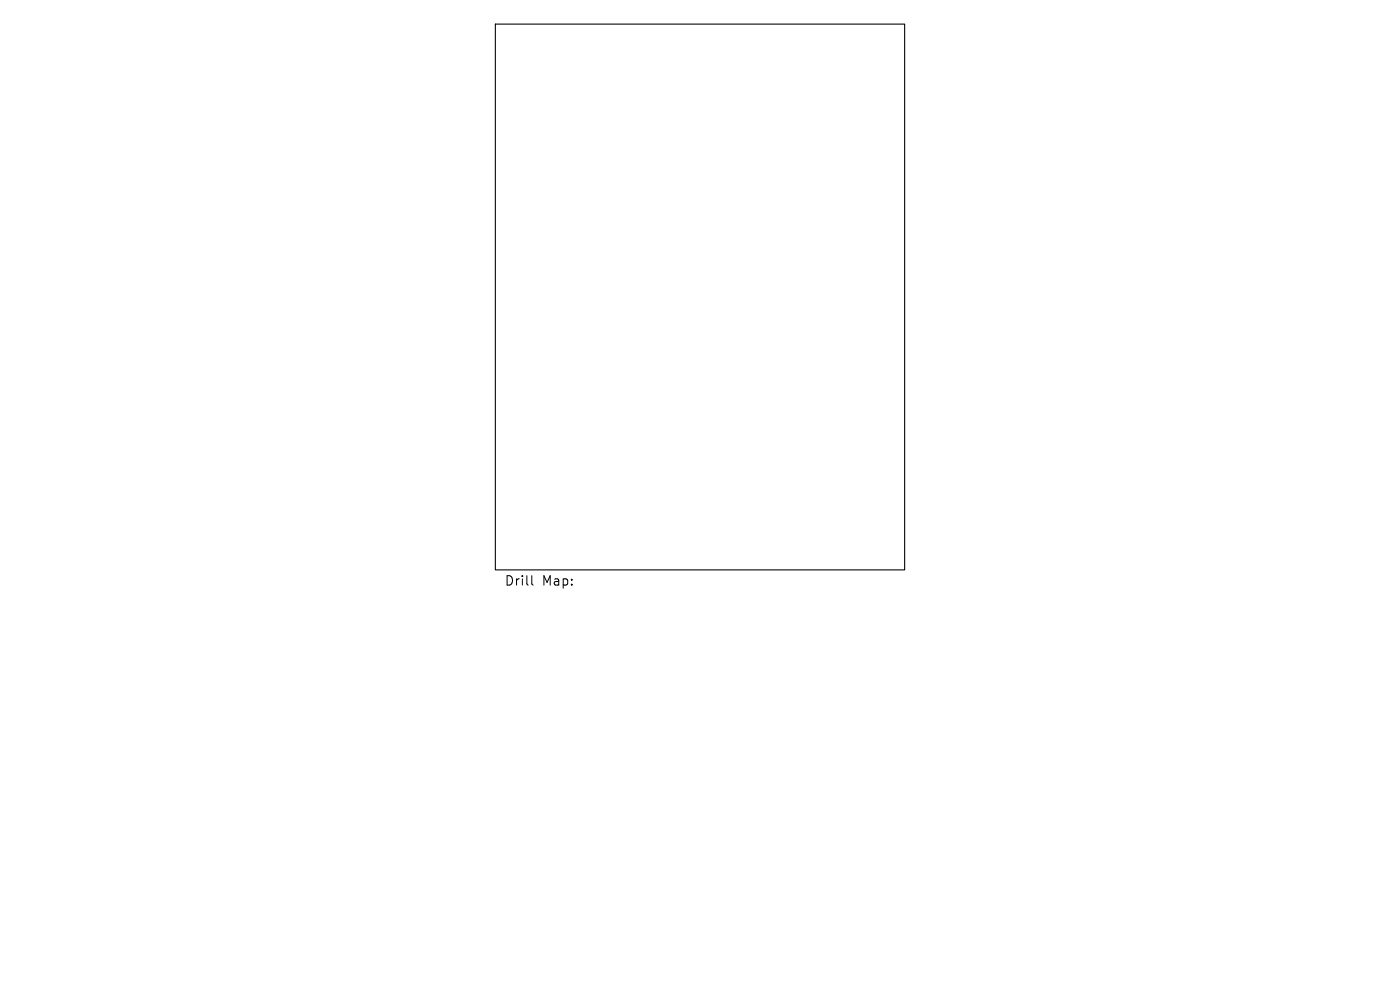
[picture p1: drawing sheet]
<svg xmlns="http://www.w3.org/2000/svg" width="297mm" height="210mm" viewBox="0 0 297 210" stroke-linecap="round" stroke-linejoin="round" font-family="sans-serif">
<defs><g id="words">
<g font-size="2.8">
<text x="107" y="124.5">Drill</text>
<text x="115" y="124.5">Map:</text>
</g>
</g></defs>
<path d="M105.1 5.1h86.8v115.8h-86.8z" fill="none" stroke="#000" stroke-width=".23"/>
<path d="M112.8 122.1v1.7l.3 .3" fill="none" stroke="#000" stroke-width=".21"/>
<use href="#words"/>
</svg>
